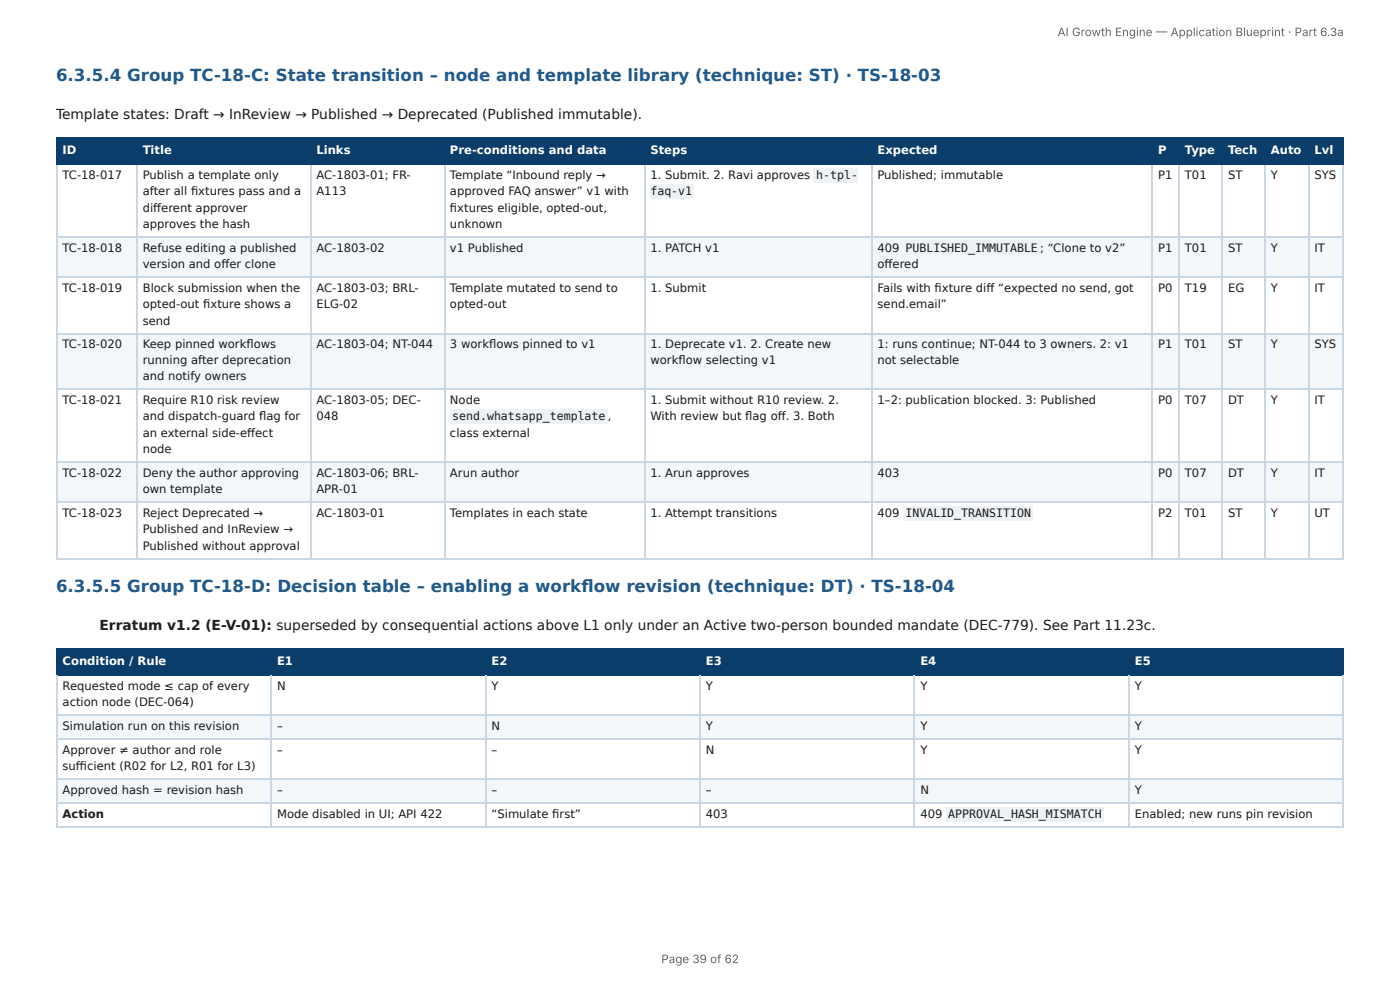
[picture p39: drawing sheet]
<svg xmlns="http://www.w3.org/2000/svg" width="297mm" height="210mm" viewBox="0 0 297 210" stroke-linecap="round" stroke-linejoin="round" font-family="sans-serif">
<defs><g id="words">
<g font-size="3.5" fill="#1f5a8c">
<text x="11.9" y="17.2">6.3.5.4 Group TC-18-C: State transition – node and template library (technique: ST) · TS-18-03</text>
<text x="11.9" y="125.7">6.3.5.5 Group TC-18-D: Decision table – enabling a workfl ow revision (technique: DT) · TS-18-04</text>
</g>
<g font-size="2.9" fill="#1a1a1a">
<text x="11.9" y="25.3">Template states: Draft → InReview → Published → Deprecated (Published immutable).</text>
<text x="21.1" y="133.8">Erratum v1.2 (E-V-01): superseded by consequential actions above L1 only under an Active two-person bounded mandate (DEC-779). See Part 11.23c.</text>
</g>
<g font-size="2.5" fill="#666">
<text x="224.6" y="7.7">AI Growth Engine — Application Blueprint · Part 6.3a</text>
<text x="140.5" y="204.5">Page 39 of 62</text>
</g>
<g font-size="2.5" fill="#fff">
<text x="13.3" y="32.7">ID</text>
<text x="30.3" y="32.7">Title</text>
<text x="67.2" y="32.7">Links</text>
<text x="95.6" y="32.7">Pre-conditions and data</text>
<text x="138.1" y="32.7">Steps</text>
<text x="186.4" y="32.7">Expected</text>
<text x="246" y="32.7">P</text>
<text x="251.7" y="32.7">Type</text>
<text x="260.8" y="32.7">Tech</text>
<text x="269.9" y="32.7">Auto</text>
<text x="279.2" y="32.7">Lvl</text>
<text x="13.3" y="141.2">Condition / Rule</text>
<text x="58.8" y="141.2">E1</text>
<text x="104.4" y="141.2">E2</text>
<text x="149.9" y="141.2">E3</text>
<text x="195.5" y="141.2">E4</text>
<text x="241" y="141.2">E5</text>
</g>
<g font-size="2.5" fill="#1a1a1a">
<text x="13.3" y="38">TC-18-017</text>
<text x="30.3" y="38">Publish a template only</text>
<text x="30.3" y="41.5">after all fi xtures pass and a</text>
<text x="67.2" y="38">AC-1803-01; FR-</text>
<text x="67.2" y="41.5">A113</text>
<text x="95.6" y="38">Template “Inbound reply →</text>
<text x="95.6" y="41.5">approved FAQ answer” v1 with</text>
<text x="138.1" y="38">1. Submit. 2. Ravi approves</text>
<text x="138.1" y="41.5">faq-v1</text>
<text x="173.4" y="38">h-tpl-</text>
<text x="186.4" y="38">Published; immutable</text>
<text x="246" y="38">P1</text>
<text x="251.7" y="38">T01</text>
<text x="260.8" y="38">ST</text>
<text x="269.9" y="38">Y</text>
<text x="279.2" y="38">SYS</text>
<text x="30.3" y="44.9">diff erent approver</text>
<text x="95.6" y="44.9">fi xtures eligible, opted-out,</text>
<text x="13.3" y="53.5">TC-18-018</text>
<text x="30.3" y="48.4">approves the hash</text>
<text x="30.3" y="53.5">Refuse editing a published</text>
<text x="67.2" y="53.5">AC-1803-02</text>
<text x="95.6" y="48.4">unknown</text>
<text x="95.6" y="53.5">v1 Published</text>
<text x="138.1" y="53.5">1. PATCH v1</text>
<text x="186.4" y="53.5">409</text>
<text x="192.3" y="53.5">PUBLISHED_IMMUTABLE ;</text>
<text x="222.5" y="53.5">“Clone to v2”</text>
<text x="246" y="53.5">P1</text>
<text x="251.7" y="53.5">T01</text>
<text x="260.8" y="53.5">ST</text>
<text x="269.9" y="53.5">Y</text>
<text x="279.2" y="53.5">IT</text>
<text x="30.3" y="56.9">version and off er clone</text>
<text x="186.4" y="56.9">off ered</text>
<text x="13.3" y="62">TC-18-019</text>
<text x="30.3" y="62">Block submission when the</text>
<text x="30.3" y="65.5">opted-out fi xture shows a</text>
<text x="67.2" y="62">AC-1803-03; BRL-</text>
<text x="67.2" y="65.5">ELG-02</text>
<text x="95.6" y="62">Template mutated to send to</text>
<text x="95.6" y="65.5">opted-out</text>
<text x="138.1" y="62">1. Submit</text>
<text x="186.4" y="62">Fails with fi xture diff “expected no send, got</text>
<text x="186.4" y="65.5">send.email”</text>
<text x="246" y="62">P0</text>
<text x="251.7" y="62">T19</text>
<text x="260.8" y="62">EG</text>
<text x="269.9" y="62">Y</text>
<text x="279.2" y="62">IT</text>
<text x="30.3" y="68.9">send</text>
<text x="13.3" y="74">TC-18-020</text>
<text x="30.3" y="74">Keep pinned workfl ows</text>
<text x="30.3" y="77.2">running after deprecation</text>
<text x="67.2" y="74">AC-1803-04; NT-044</text>
<text x="95.6" y="74">3 workfl ows pinned to v1</text>
<text x="138.1" y="74">1. Deprecate v1. 2. Create new</text>
<text x="138.1" y="77.2">workfl ow selecting v1</text>
<text x="186.4" y="74">1: runs continue; NT-044 to 3 owners. 2: v1</text>
<text x="186.4" y="77.2">not selectable</text>
<text x="246" y="74">P1</text>
<text x="251.7" y="74">T01</text>
<text x="260.8" y="74">ST</text>
<text x="269.9" y="74">Y</text>
<text x="279.2" y="74">SYS</text>
<text x="30.3" y="80.7">and notify owners</text>
<text x="13.3" y="85.8">TC-18-021</text>
<text x="30.3" y="85.8">Require R10 risk review</text>
<text x="30.3" y="89.2">and dispatch-guard fl ag for</text>
<text x="67.2" y="85.8">AC-1803-05; DEC-</text>
<text x="67.2" y="89.2">048</text>
<text x="95.6" y="85.8">Node</text>
<text x="96" y="89.2">send.whatsapp_template ,</text>
<text x="138.1" y="85.8">1. Submit without R10 review. 2.</text>
<text x="138.1" y="89.2">With review but fl ag off . 3. Both</text>
<text x="186.4" y="85.8">1–2: publication blocked. 3: Published</text>
<text x="246" y="85.8">P0</text>
<text x="251.7" y="85.8">T07</text>
<text x="260.8" y="85.8">DT</text>
<text x="269.9" y="85.8">Y</text>
<text x="279.2" y="85.8">IT</text>
<text x="30.3" y="92.7">an external side-eff ect</text>
<text x="95.6" y="92.7">class external</text>
<text x="13.3" y="101.2">TC-18-022</text>
<text x="30.3" y="96.2">node</text>
<text x="30.3" y="101.2">Deny the author approving</text>
<text x="67.2" y="101.2">AC-1803-06; BRL-</text>
<text x="95.6" y="101.2">Arun author</text>
<text x="138.1" y="101.2">1. Arun approves</text>
<text x="186.4" y="101.2">403</text>
<text x="246" y="101.2">P0</text>
<text x="251.7" y="101.2">T07</text>
<text x="260.8" y="101.2">DT</text>
<text x="269.9" y="101.2">Y</text>
<text x="279.2" y="101.2">IT</text>
<text x="30.3" y="104.7">own template</text>
<text x="67.2" y="104.7">APR-01</text>
<text x="13.3" y="109.8">TC-18-023</text>
<text x="30.3" y="109.8">Reject Deprecated →</text>
<text x="30.3" y="113.2">Published and InReview →</text>
<text x="67.2" y="109.8">AC-1803-01</text>
<text x="95.6" y="109.8">Templates in each state</text>
<text x="138.1" y="109.8">1. Attempt transitions</text>
<text x="186.4" y="109.8">409</text>
<text x="192.3" y="109.8">INVALID_TRANSITION</text>
<text x="246" y="109.8">P2</text>
<text x="251.7" y="109.8">T01</text>
<text x="260.8" y="109.8">ST</text>
<text x="269.9" y="109.8">Y</text>
<text x="279.2" y="109.8">UT</text>
<text x="30.3" y="116.7">Published without approval</text>
<text x="13.3" y="146.5">Requested mode ≤ cap of every</text>
<text x="13.3" y="149.9">action node (DEC-064)</text>
<text x="58.8" y="146.5">N</text>
<text x="104.4" y="146.5">Y</text>
<text x="149.9" y="146.5">Y</text>
<text x="195.5" y="146.5">Y</text>
<text x="241" y="146.5">Y</text>
<text x="13.3" y="155">Simulation run on this revision</text>
<text x="58.8" y="155">–</text>
<text x="104.4" y="155">N</text>
<text x="149.9" y="155">Y</text>
<text x="195.5" y="155">Y</text>
<text x="241" y="155">Y</text>
<text x="13.3" y="160.1">Approver ≠ author and role</text>
<text x="58.8" y="160.1">–</text>
<text x="104.4" y="160.1">–</text>
<text x="149.9" y="160.1">N</text>
<text x="195.5" y="160.1">Y</text>
<text x="241" y="160.1">Y</text>
<text x="13.3" y="163.6">suffi cient (R02 for L2, R01 for L3)</text>
<text x="13.3" y="168.6">Approved hash = revision hash</text>
<text x="13.3" y="173.7">Action</text>
<text x="58.8" y="168.6">–</text>
<text x="58.8" y="173.7">Mode disabled in UI; API 422</text>
<text x="104.4" y="168.6">–</text>
<text x="104.4" y="173.7">“Simulate fi rst”</text>
<text x="149.9" y="168.6">–</text>
<text x="149.9" y="173.7">403</text>
<text x="195.5" y="168.6">N</text>
<text x="195.5" y="173.7">409</text>
<text x="201.4" y="173.7">APPROVAL_HASH_MISMATCH</text>
<text x="241" y="168.6">Y</text>
<text x="241" y="173.7">Enabled; new runs pin revision</text>
</g>
</g></defs>
<g fill="#0b3d6b">
<path d="M12.1 29.5h16.9v5.5h-16.9z"/>
<path d="M29 29.5h36.9v5.5h-36.9z"/>
<path d="M65.9 29.5h28.4v5.5h-28.4z"/>
<path d="M94.3 29.5h42.5v5.5h-42.5z"/>
<path d="M136.8 29.5h48.2v5.5h-48.2z"/>
<path d="M185 29.5h59.8v5.5h-59.8z"/>
<path d="M244.8 29.5h5.5v5.5h-5.5z"/>
<path d="M250.3 29.5h9.3v5.5h-9.3z"/>
<path d="M259.6 29.5h9v5.5h-9z"/>
<path d="M268.6 29.5h9.2v5.5h-9.2z"/>
<path d="M277.8 29.5h7.6v5.5h-7.6z"/>
</g>
<g fill="#f4f7fa">
<path d="M12.1 50.2h16.9v8.6h-16.9z"/>
<path d="M29 50.2h36.9v8.6h-36.9z"/>
<path d="M65.9 50.2h28.4v8.6h-28.4z"/>
<path d="M94.3 50.2h42.5v8.6h-42.5z"/>
<path d="M136.8 50.2h48.2v8.6h-48.2z"/>
<path d="M185 50.2h59.8v8.6h-59.8z"/>
<path d="M244.8 50.2h5.5v8.6h-5.5z"/>
<path d="M250.3 50.2h9.3v8.6h-9.3z"/>
<path d="M259.6 50.2h9v8.6h-9z"/>
<path d="M268.6 50.2h9.2v8.6h-9.2z"/>
<path d="M277.8 50.2h7.6v8.6h-7.6z"/>
<path d="M12.1 70.8h16.9v12h-16.9z"/>
<path d="M29 70.8h36.9v12h-36.9z"/>
<path d="M65.9 70.8h28.4v12h-28.4z"/>
<path d="M94.3 70.8h42.5v12h-42.5z"/>
<path d="M136.8 70.8h48.2v12h-48.2z"/>
<path d="M185 70.8h59.8v12h-59.8z"/>
<path d="M244.8 70.8h5.5v12h-5.5z"/>
<path d="M250.3 70.8h9.3v12h-9.3z"/>
<path d="M259.6 70.8h9v12h-9z"/>
<path d="M268.6 70.8h9.2v12h-9.2z"/>
<path d="M277.8 70.8h7.6v12h-7.6z"/>
<path d="M12.1 98.2h16.9v8.3h-16.9z"/>
<path d="M29 98.2h36.9v8.3h-36.9z"/>
<path d="M65.9 98.2h28.4v8.3h-28.4z"/>
<path d="M94.3 98.2h42.5v8.3h-42.5z"/>
<path d="M136.8 98.2h48.2v8.3h-48.2z"/>
<path d="M185 98.2h59.8v8.3h-59.8z"/>
<path d="M244.8 98.2h5.5v8.3h-5.5z"/>
<path d="M250.3 98.2h9.3v8.3h-9.3z"/>
<path d="M259.6 98.2h9v8.3h-9z"/>
<path d="M268.6 98.2h9.2v8.3h-9.2z"/>
<path d="M277.8 98.2h7.6v8.3h-7.6z"/>
</g>
<g fill="none" stroke="#0b3d6b" stroke-width=".23">
<path d="M11.9 29.3h273.5M11.9 34.9h273.5M12 29.2v5.8M29.1 29.2v5.8M66 29.2v5.8M94.4 29.2v5.8M136.9 29.2v5.8M185.1 29.2v5.8M244.7 29.2v5.8M250.5 29.2v5.8M259.5 29.2v5.8M268.7 29.2v5.8"/>
<path d="M277.9 29.2v5.8"/>
</g>
<path d="M285.3 29.2v5.8" fill="none" stroke="#0b3d6b" stroke-width=".21"/>
<g fill="none" stroke="#c9d6e3" stroke-width=".23">
<path d="M12 35v83.8M29.1 35v83.8M66 35v83.8M94.4 35v83.8M136.9 35v83.8M185.1 35v83.8M244.7 35v83.8M250.5 35v83.8M259.5 35v83.8M268.7 35v83.8M277.9 35v83.8M11.9 50.3h273.5"/>
<path d="M11.9 58.9h273.5M11.9 70.9h273.5M11.9 82.7h273.5M11.9 98.1h273.5M11.9 106.7h273.5M11.9 118.7h273.5"/>
</g>
<path d="M285.3 35v83.8" fill="none" stroke="#c9d6e3" stroke-width=".21"/>
<g fill="#0b3d6b">
<path d="M12.1 137.9h45.5v5.6h-45.5z"/>
<path d="M57.6 137.9h45.5v5.6h-45.5z"/>
<path d="M103.1 137.9h45.4v5.6h-45.4z"/>
<path d="M148.5 137.9h45.7v5.6h-45.7z"/>
<path d="M194.2 137.9h45.5v5.6h-45.5z"/>
<path d="M239.7 137.9h45.7v5.6h-45.7z"/>
</g>
<g fill="#f4f7fa">
<path d="M12.1 152h45.5v5.1h-45.5z"/>
<path d="M57.6 152h45.5v5.1h-45.5z"/>
<path d="M103.1 152h45.4v5.1h-45.4z"/>
<path d="M148.5 152h45.7v5.1h-45.7z"/>
<path d="M194.2 152h45.5v5.1h-45.5z"/>
<path d="M239.7 152h45.7v5.1h-45.7z"/>
<path d="M12.1 165.4h45.5v5.1h-45.5z"/>
<path d="M57.6 165.4h45.5v5.1h-45.5z"/>
<path d="M103.1 165.4h45.4v5.1h-45.4z"/>
<path d="M148.5 165.4h45.7v5.1h-45.7z"/>
<path d="M194.2 165.4h45.5v5.1h-45.5z"/>
<path d="M239.7 165.4h45.7v5.1h-45.7z"/>
</g>
<path d="M11.9 137.8h273.5M12 137.7v5.8M57.5 137.7v5.8M103.2 137.7v5.8M148.7 137.7v5.8M194.1 137.7v5.8M239.8 137.7v5.8M11.9 143.4h273.5" fill="none" stroke="#0b3d6b" stroke-width=".23"/>
<path d="M285.3 137.7v5.8" fill="none" stroke="#0b3d6b" stroke-width=".21"/>
<path d="M11.9 151.9h273.5M11.9 157h273.5M12 143.5v32.3M57.5 143.5v32.3M103.2 143.5v32.3M148.7 143.5v32.3M194.1 143.5v32.3M239.8 143.5v32.3M11.9 165.5h273.5M11.9 170.6h273.5M11.9 175.7h273.5" fill="none" stroke="#c9d6e3" stroke-width=".23"/>
<path d="M285.3 143.5v32.3" fill="none" stroke="#c9d6e3" stroke-width=".21"/>
<g fill="#eef2f6">
<path d="M172.8 35.7h9.4v3h-9.4z"/>
<path d="M138.2 39.1h9.2v3h-9.2z"/>
<path d="M191.9 51.2h29.1v3h-29.1z"/>
<path d="M95.7 86.9h33.5v3h-33.5z"/>
<path d="M191.9 107.5h27.5v3h-27.5z"/>
<path d="M200.9 171.4h33.5v3h-33.5z"/>
</g>
<use href="#words"/>
</svg>
